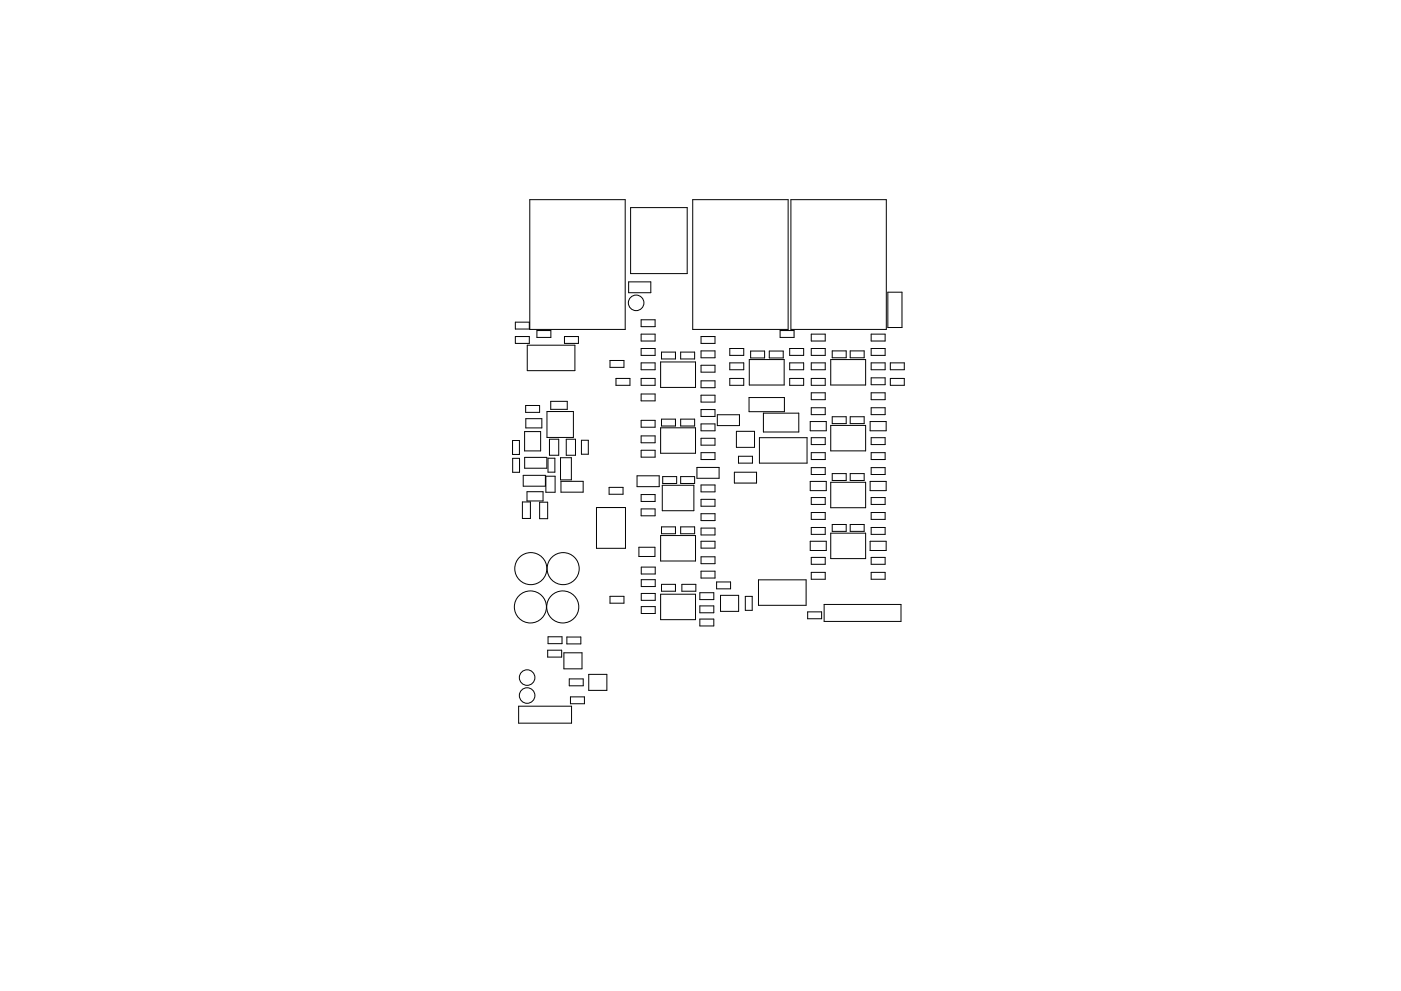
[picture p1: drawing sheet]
<svg xmlns="http://www.w3.org/2000/svg" width="297mm" height="210mm" viewBox="0 0 297 210" stroke-linecap="round" stroke-linejoin="round" font-family="sans-serif">
<g fill="none" stroke="#000" stroke-width=".21">
<path d="M112.3 42.4h20.3v27.5h-20.3zM133.3 59.8h4.7v2.3h-4.7zM133.7 44h12v14h-12zM146.9 42.4h20.2v27.5h-20.2zM167.7 42.4h20.2v27.5h-20.2zM109.3 71.4h2.9v1.5h-2.9zM109.3 68.4h2.9v1.4h-2.9zM111.8 73.2h10.1v5.4h-10.1zM113.8 70.1h3v1.5h-3zM119.7 71.4h2.9v1.5h-2.9zM129.3 76.5h3v1.4h-3zM135.9 67.8h3v1.5h-3z"/>
<path d="M135.9 70.9h3v1.5h-3zM135.9 73.9h3v1.5h-3zM135.9 77h3v1.4h-3zM140.1 76.8h7.4v5.4h-7.4zM140.3 74.7h2.9v1.5h-2.9zM144.3 74.7h3v1.5h-3zM148.6 71.4h3v1.5h-3zM148.6 74.4h3v1.5h-3zM148.6 77.5h3v1.5h-3zM154.7 73.9h3v1.5h-3zM154.7 77h3v1.4h-3zM158.9 76.3h7.4v5.4h-7.4z"/>
<path d="M159.2 74.5h2.9v1.4h-2.9zM163.1 74.5h3v1.4h-3zM165.4 70.1h3v1.5h-3zM167.4 77h3v1.4h-3zM167.4 73.9h3v1.5h-3zM172 70.9h3v1.5h-3zM172 73.9h3v1.5h-3zM172 77h3v1.4h-3zM176.1 76.3h7.4v5.4h-7.4zM176.4 74.4h3v1.5h-3zM180.3 74.4h2.9v1.5h-2.9zM184.7 70.9h3v1.5h-3z"/>
<path d="M184.7 73.9h3v1.5h-3zM184.7 77h3v1.4h-3zM188.2 62h3v7.5h-3zM188.8 77h2.9v1.4h-2.9zM108.7 93.5h1.4v2.9h-1.4zM108.7 97.2h1.5v3h-1.5zM111.2 91.6h3.4v4.1h-3.4zM111.2 97h4.7v2.3h-4.7zM111.4 86h3v1.5h-3zM111.5 88.8h3.4v2h-3.4zM116 87.3h5.6v5.5h-5.6zM116.2 97.2h1.4v3h-1.4z"/>
<path d="M116.5 93.2h2v3.4h-2zM116.8 85.1h3.5v1.7h-3.5zM118.8 97.1h2.3v4.7h-2.3zM120.1 93.2h1.9v3.4h-1.9zM123.3 93.4h1.4v3h-1.4zM130.6 80.3h3v1.5h-3zM135.9 80.3h3v1.5h-3zM135.9 83.6h3v1.5h-3zM135.9 89.2h3v1.4h-3zM135.9 92.5h3v1.4h-3zM135.9 95.5h3v1.5h-3zM140.1 90.8h7.4v5.4h-7.4z"/>
<path d="M140.3 88.9h2.9v1.5h-2.9zM144.3 88.9h3v1.5h-3zM147.8 99.2h4.7v2.3h-4.7zM148.6 80.8h3v1.5h-3zM148.6 83.8h3v1.5h-3zM148.6 86.9h3v1.5h-3zM148.6 89.9h3v1.5h-3zM148.6 93h3v1.5h-3zM148.6 96h3v1.5h-3zM152.1 88h4.7v2.3h-4.7zM154.7 80.3h3v1.5h-3zM156.1 91.5h3.9v3.4h-3.9z"/>
<path d="M156.6 96.8h2.9v1.5h-2.9zM158.8 84.3h7.5v3h-7.5zM161 92.9h10.1v5.4h-10.1zM161.9 87.7h7.5v4h-7.5zM167.4 80.3h3v1.5h-3zM171.8 89.4h3.4v2h-3.4zM172 86.5h3v1.5h-3zM172 80.3h3v1.5h-3zM172 83.3h3v1.5h-3zM172 92.9h3v1.4h-3zM172 96h3v1.5h-3zM172 99.2h3v1.5h-3z"/>
<path d="M176.1 90.3h7.4v5.4h-7.4zM176.4 88.4h3v1.5h-3zM180.3 88.4h2.9v1.5h-2.9zM184.5 89.4h3.4v2h-3.4zM184.7 80.2h3v1.4h-3zM184.7 83.3h3v1.5h-3zM184.7 86.5h3v1.5h-3zM184.7 92.9h3v1.4h-3zM184.7 96h3v1.5h-3zM184.7 99.2h3v1.5h-3zM188.8 80.3h2.9v1.5h-2.9zM110.8 106.5h1.7v3.5h-1.7z"/>
<path d="M110.9 100.9h4.7v2.3h-4.7zM111.7 104.3h3.4v2h-3.4zM114.4 106.5h1.7v3.6h-1.7zM115.7 101h2v3.4h-2zM118.9 102.1h4.7v2.3h-4.7zM126.5 107.7h6.1v8.6h-6.1zM129.1 103.4h3v1.5h-3zM135.1 101h4.7v2.3h-4.7zM135.5 116.1h3.4v2h-3.4zM135.9 104.9h3v1.5h-3zM135.9 108h3v1.4h-3zM140.1 113.6h7.4v5.4h-7.4z"/>
<path d="M140.3 111.8h2.9v1.4h-2.9zM140.4 103h6.7v5.4h-6.7zM140.5 101.1h3v1.5h-3zM144.3 101.1h3v1.5h-3zM144.3 111.8h3v1.4h-3zM148.6 112h3v1.5h-3zM148.6 102.9h3v1.5h-3zM148.6 105.9h3v1.5h-3zM148.6 109h3v1.5h-3zM148.6 114.8h3v1.5h-3zM148.6 118.1h3v1.5h-3zM155.7 100.2h4.7v2.3h-4.7z"/>
<path d="M171.8 102.1h3.4v2h-3.4zM171.8 114.8h3.4v2h-3.4zM172 105.6h3v1.4h-3zM172 108.7h3v1.5h-3zM172 111.9h3v1.5h-3zM172 118.3h3v1.4h-3zM176.1 102.3h7.4v5.4h-7.4zM176.1 113.1h7.4v5.4h-7.4zM176.4 100.5h3v1.4h-3zM176.4 111.3h3v1.4h-3zM180.3 100.5h2.9v1.4h-2.9zM180.3 111.3h2.9v1.4h-2.9z"/>
<path d="M184.5 102.1h3.4v2h-3.4zM184.5 114.8h3.4v2h-3.4zM184.7 105.6h3v1.4h-3zM184.7 108.7h3v1.5h-3zM184.7 111.9h3v1.5h-3zM184.7 118.3h3v1.4h-3zM116.1 137.9h3v1.5h-3zM116.2 135.1h3v1.5h-3zM119.6 138.5h3.8v3.4h-3.8zM120.2 135.2h2.9v1.4h-2.9zM129.3 126.5h3v1.5h-3zM136 120.3h2.9v1.5h-2.9z"/>
<path d="M136 123h2.9v1.4h-2.9zM136 125.9h2.9v1.5h-2.9zM136 128.7h2.9v1.5h-2.9zM140.1 126.1h7.4v5.4h-7.4zM140.3 124h2.9v1.4h-2.9zM144.6 124h2.9v1.4h-2.9zM148.4 131.3h2.9v1.5h-2.9zM148.4 125.8h2.9v1.4h-2.9zM148.4 128.6h2.9v1.4h-2.9zM148.6 121.2h3v1.4h-3zM151.9 123.5h3v1.4h-3zM152.8 126.3h3.8v3.4h-3.8z"/>
<path d="M158 126.5h1.5v3h-1.5zM160.8 123h10.1v5.4h-10.1zM171.2 129.8h3v1.5h-3zM172 121.4h3v1.5h-3zM174.7 128.2h16.3v3.6h-16.3zM184.7 121.4h3v1.5h-3zM110 149.8h11.2v3.6h-11.2zM120.7 144h3v1.5h-3zM120.9 147.9h3v1.4h-3zM124.8 143.1h3.9v3.4h-3.9z"/>
<circle cx="134.9" cy="64.3" r="1.65"/>
<circle cx="112.5" cy="128.8" r="3.4"/>
<circle cx="112.5" cy="120.6" r="3.4"/>
<circle cx="119.3" cy="128.8" r="3.4"/>
<circle cx="119.4" cy="120.6" r="3.4"/>
<circle cx="111.8" cy="147.6" r="1.65"/>
<circle cx="111.8" cy="143.8" r="1.65"/>
</g>
</svg>
